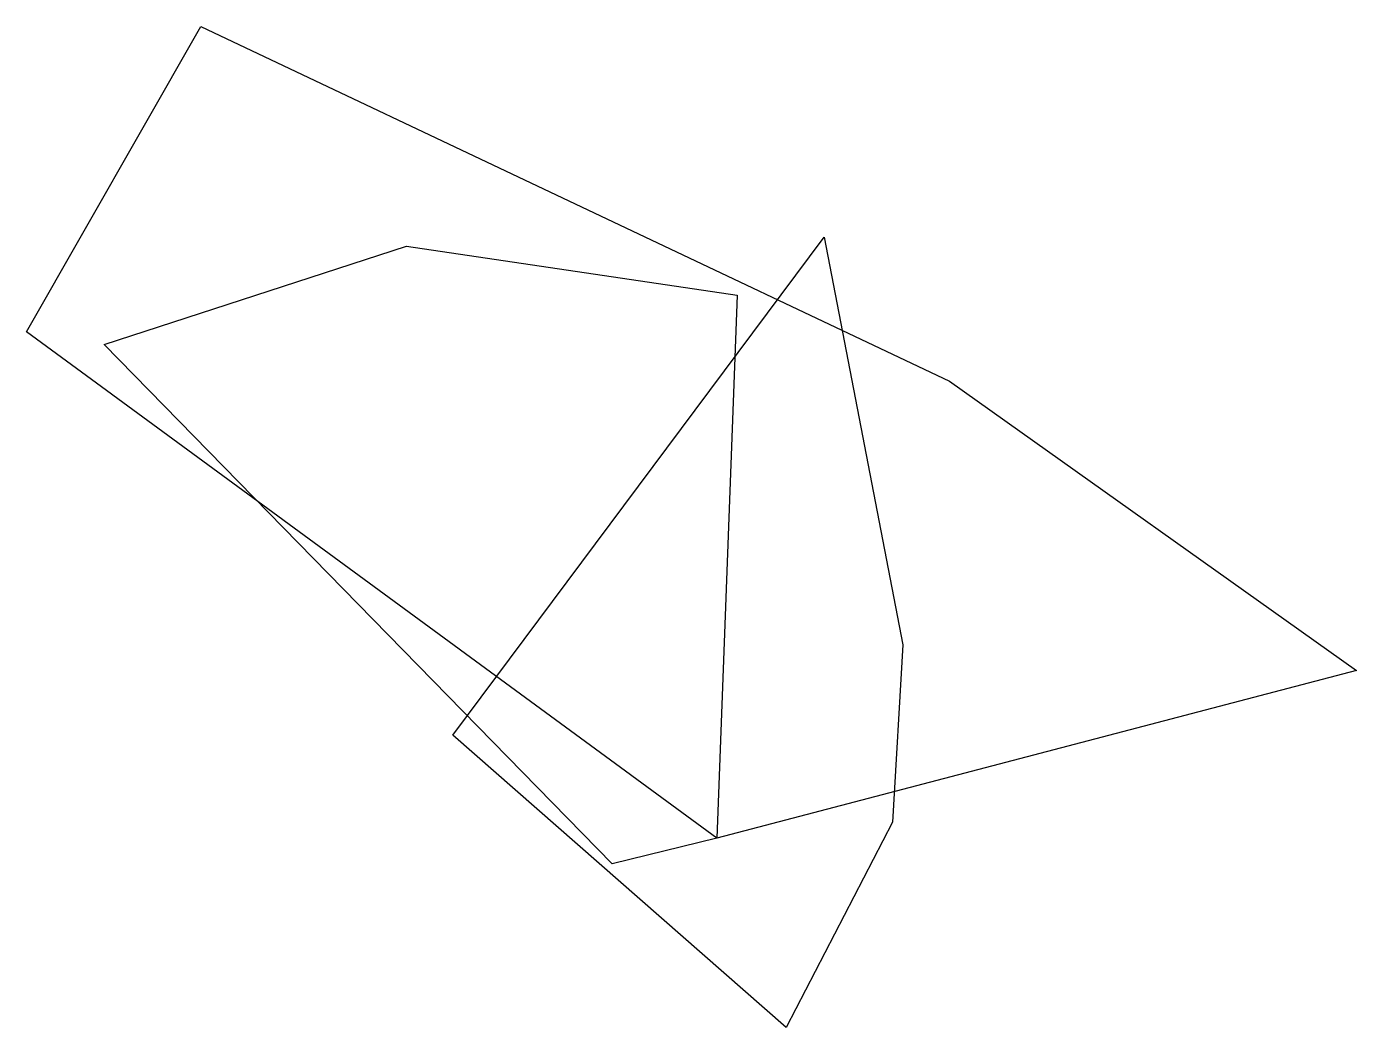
# Model space of a CAD drawing. Extents: x -1.88 to 1.74, y -0.52 to 2.21.
import ezdxf

# ---------------------------------------------------------------- set-up
doc = ezdxf.new("R2010")
doc.units = 0

msp = doc.modelspace()

# ---------------------------------------------------------------- linework, layer by layer
at = {"layer": 'OUTLINE_nt', "linetype": 'CONTINUOUS'}
msp.add_polyline3d([(-0.2848, -0.0698, 0), (-1.668, 1.3442, 0), (-0.8448, 1.612, 0), (0.0548, 1.4786, 0), (0, 0, 0), (-0.2848, -0.0698, 0)], close=True, dxfattribs=at)
at = {"layer": 'OUTLINE_ot', "linetype": 'CONTINUOUS'}
msp.add_polyline3d([(0.1882, -0.5152, 0), (-0.7191, 0.2803, 0), (0.2923, 1.6365, 0), (0.5064, 0.5269, 0), (0.4783, 0.044, 0), (0.1882, -0.5152, 0)], close=True, dxfattribs=at)
at = {"layer": 'OUTLINE_q', "linetype": 'CONTINUOUS'}
msp.add_polyline3d([(0, 0, 0), (-1.8788, 1.3789, 0), (-1.4041, 2.2098, 0), (0.6329, 1.244, 0), (1.7406, 0.4562, 0), (0, 0, 0)], close=True, dxfattribs=at)

doc.saveas('drawing.dxf')
